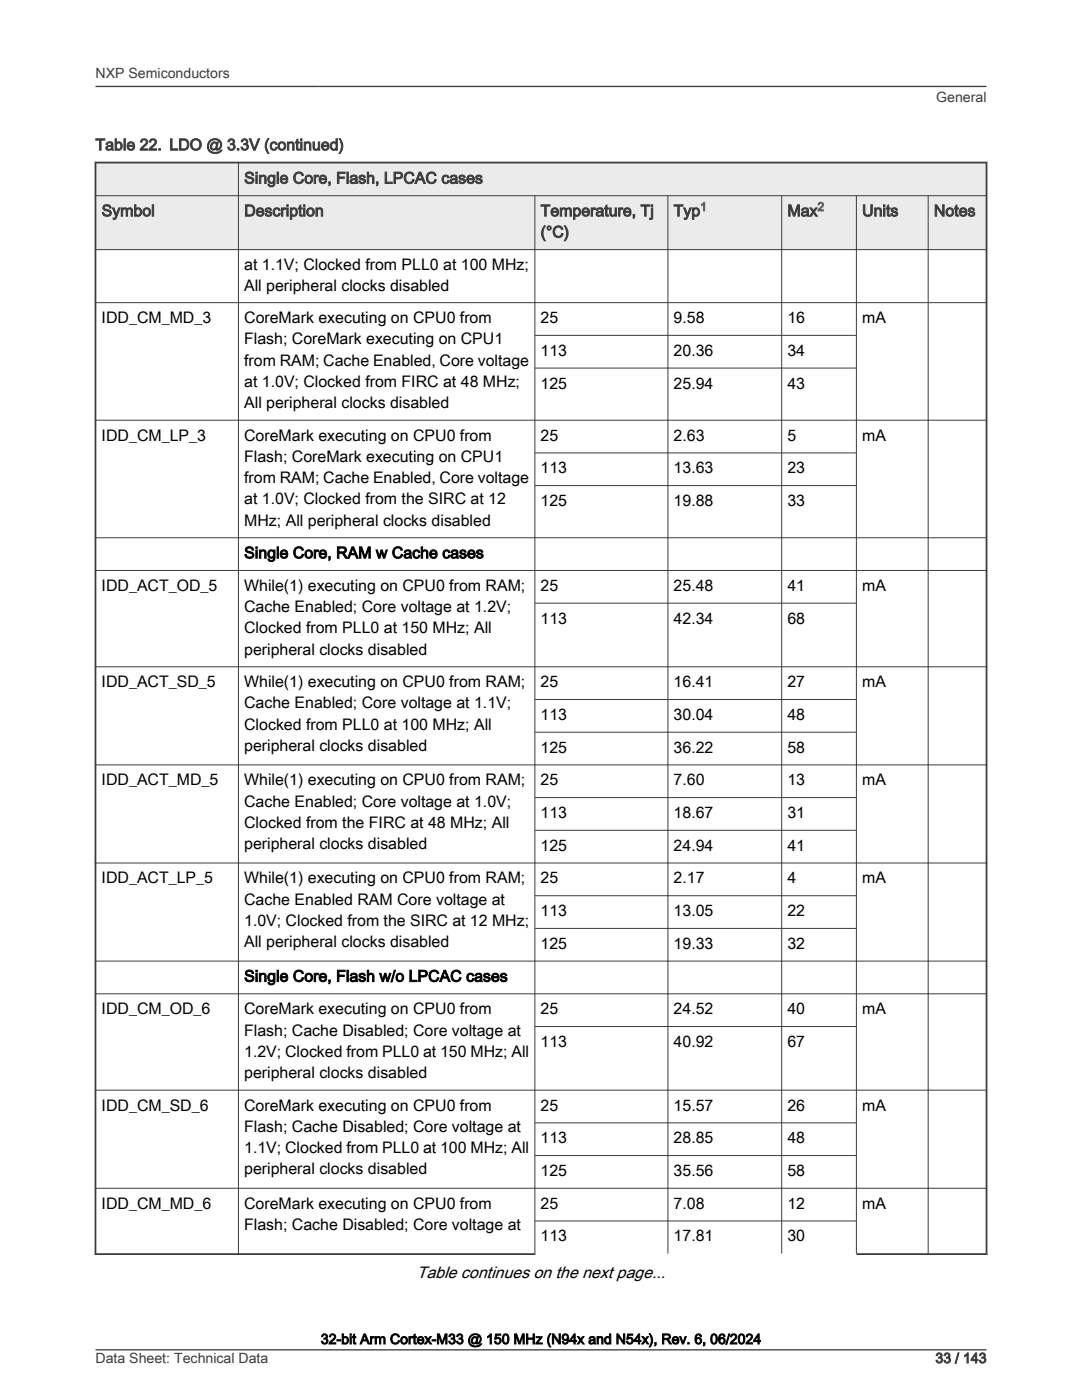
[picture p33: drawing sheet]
<svg xmlns="http://www.w3.org/2000/svg" width="216mm" height="279mm" viewBox="0 0 216 279" stroke-linecap="round" stroke-linejoin="round" font-family="sans-serif">
<defs><g id="words">
<text font-size="3.3" x="83.2" y="255.1">Table continues on the next page...</text>
<g font-size="3.2" fill="#3c3c3c">
<text x="19" y="30">Table 22. LDO @ 3.3V (continued)</text>
<text x="48.7" y="36.6">Single Core, Flash, LPCAC cases</text>
<text x="20.3" y="43.1">Symbol</text>
<text x="48.7" y="43.1">Description</text>
<text x="107.9" y="43.1">Temperature, Tj</text>
<text x="107.9" y="47.4">(°C)</text>
<text x="134.4" y="43.1">Typ</text>
<text x="157.1" y="43.1">Max</text>
<text x="172" y="43.1">Units</text>
<text x="186.4" y="43.1">Notes</text>
</g>
<g font-size="3.2">
<text x="48.7" y="53.8">at 1.1V; Clocked from PLL0 at 100 MHz;</text>
<text x="48.7" y="58">All peripheral clocks disabled</text>
<text x="20.3" y="64.5">IDD_CM_MD_3</text>
<text x="48.7" y="64.5">CoreMark executing on CPU0 from</text>
<text x="107.9" y="64.5">25</text>
<text x="134.4" y="64.5">9.58</text>
<text x="157.1" y="64.5">16</text>
<text x="172" y="64.5">mA</text>
<text x="48.7" y="68.7">Flash; CoreMark executing on CPU1</text>
<text x="107.9" y="71">113</text>
<text x="134.4" y="71">20.36</text>
<text x="157.1" y="71">34</text>
<text x="48.7" y="73">from RAM; Cache Enabled, Core voltage</text>
<text x="48.7" y="77.2">at 1.0V; Clocked from FIRC at 48 MHz;</text>
<text x="107.9" y="77.5">125</text>
<text x="134.4" y="77.5">25.94</text>
<text x="157.1" y="77.5">43</text>
<text x="48.7" y="81.4">All peripheral clocks disabled</text>
<text x="20.3" y="87.9">IDD_CM_LP_3</text>
<text x="48.7" y="87.9">CoreMark executing on CPU0 from</text>
<text x="107.9" y="87.9">25</text>
<text x="134.4" y="87.9">2.63</text>
<text x="157.1" y="87.9">5</text>
<text x="172" y="87.9">mA</text>
<text x="48.7" y="92.2">Flash; CoreMark executing on CPU1</text>
<text x="107.9" y="94.5">113</text>
<text x="134.4" y="94.5">13.63</text>
<text x="157.1" y="94.5">23</text>
<text x="48.7" y="96.4">from RAM; Cache Enabled, Core voltage</text>
<text x="48.7" y="100.6">at 1.0V; Clocked from the SIRC at 12</text>
<text x="107.9" y="101">125</text>
<text x="134.4" y="101">19.88</text>
<text x="157.1" y="101">33</text>
<text x="48.7" y="104.9">MHz; All peripheral clocks disabled</text>
<text x="48.7" y="111.4">Single Core, RAM w Cache cases</text>
<text x="20.3" y="117.9">IDD_ACT_OD_5</text>
<text x="48.7" y="117.9">While(1) executing on CPU0 from RAM;</text>
<text x="107.9" y="117.9">25</text>
<text x="134.4" y="117.9">25.48</text>
<text x="157.1" y="117.9">41</text>
<text x="172" y="117.9">mA</text>
<text x="48.7" y="122.2">Cache Enabled; Core voltage at 1.2V;</text>
<text x="107.9" y="124.5">113</text>
<text x="134.4" y="124.5">42.34</text>
<text x="157.1" y="124.5">68</text>
<text x="48.7" y="126.4">Clocked from PLL0 at 150 MHz; All</text>
<text x="48.7" y="130.6">peripheral clocks disabled</text>
<text x="20.3" y="137.2">IDD_ACT_SD_5</text>
<text x="48.7" y="137.2">While(1) executing on CPU0 from RAM;</text>
<text x="107.9" y="137.2">25</text>
<text x="134.4" y="137.2">16.41</text>
<text x="157.1" y="137.2">27</text>
<text x="172" y="137.2">mA</text>
<text x="48.7" y="141.4">Cache Enabled; Core voltage at 1.1V;</text>
<text x="107.9" y="143.7">113</text>
<text x="134.4" y="143.7">30.04</text>
<text x="157.1" y="143.7">48</text>
<text x="48.7" y="145.6">Clocked from PLL0 at 100 MHz; All</text>
<text x="48.7" y="149.9">peripheral clocks disabled</text>
<text x="107.9" y="150.2">125</text>
<text x="134.4" y="150.2">36.22</text>
<text x="157.1" y="150.2">58</text>
<text x="20.3" y="156.7">IDD_ACT_MD_5</text>
<text x="48.7" y="156.7">While(1) executing on CPU0 from RAM;</text>
<text x="48.7" y="161">Cache Enabled; Core voltage at 1.0V;</text>
<text x="107.9" y="156.7">25</text>
<text x="134.4" y="156.7">7.60</text>
<text x="157.1" y="156.7">13</text>
<text x="172" y="156.7">mA</text>
<text x="48.7" y="165.2">Clocked from the FIRC at 48 MHz; All</text>
<text x="107.9" y="163.3">113</text>
<text x="134.4" y="163.3">18.67</text>
<text x="157.1" y="163.3">31</text>
<text x="48.7" y="169.4">peripheral clocks disabled</text>
<text x="107.9" y="169.8">125</text>
<text x="134.4" y="169.8">24.94</text>
<text x="157.1" y="169.8">41</text>
<text x="20.3" y="176.3">IDD_ACT_LP_5</text>
<text x="48.7" y="176.3">While(1) executing on CPU0 from RAM;</text>
<text x="107.9" y="176.3">25</text>
<text x="134.4" y="176.3">2.17</text>
<text x="157.1" y="176.3">4</text>
<text x="172" y="176.3">mA</text>
<text x="48.7" y="180.6">Cache Enabled RAM Core voltage at</text>
<text x="48.7" y="184.8">1.0V; Clocked from the SIRC at 12 MHz;</text>
<text x="107.9" y="182.8">113</text>
<text x="134.4" y="182.8">13.05</text>
<text x="157.1" y="182.8">22</text>
<text x="48.7" y="189">All peripheral clocks disabled</text>
<text x="107.9" y="189.4">125</text>
<text x="134.4" y="189.4">19.33</text>
<text x="157.1" y="189.4">32</text>
<text x="48.7" y="195.9">Single Core, Flash w/o LPCAC cases</text>
<text x="20.3" y="202.4">IDD_CM_OD_6</text>
<text x="48.7" y="202.4">CoreMark executing on CPU0 from</text>
<text x="107.9" y="202.4">25</text>
<text x="134.4" y="202.4">24.52</text>
<text x="157.1" y="202.4">40</text>
<text x="172" y="202.4">mA</text>
<text x="48.7" y="206.7">Flash; Cache Disabled; Core voltage at</text>
<text x="107.9" y="209">113</text>
<text x="134.4" y="209">40.92</text>
<text x="157.1" y="209">67</text>
<text x="48.7" y="210.9">1.2V; Clocked from PLL0 at 150 MHz; All</text>
<text x="48.7" y="215.1">peripheral clocks disabled</text>
<text x="20.3" y="221.7">IDD_CM_SD_6</text>
<text x="48.7" y="221.7">CoreMark executing on CPU0 from</text>
<text x="107.9" y="221.7">25</text>
<text x="134.4" y="221.7">15.57</text>
<text x="157.1" y="221.7">26</text>
<text x="172" y="221.7">mA</text>
<text x="48.7" y="225.9">Flash; Cache Disabled; Core voltage at</text>
<text x="48.7" y="230.1">1.1V; Clocked from PLL0 at 100 MHz; All</text>
<text x="107.9" y="228.2">113</text>
<text x="134.4" y="228.2">28.85</text>
<text x="157.1" y="228.2">48</text>
<text x="48.7" y="234.4">peripheral clocks disabled</text>
<text x="107.9" y="234.7">125</text>
<text x="134.4" y="234.7">35.56</text>
<text x="157.1" y="234.7">58</text>
<text x="20.3" y="241.2">IDD_CM_MD_6</text>
<text x="48.7" y="241.2">CoreMark executing on CPU0 from</text>
<text x="48.7" y="245.5">Flash; Cache Disabled; Core voltage at</text>
<text x="107.9" y="241.2">25</text>
<text x="134.4" y="241.2">7.08</text>
<text x="157.1" y="241.2">12</text>
<text x="172" y="241.2">mA</text>
<text x="107.9" y="247.8">113</text>
<text x="134.4" y="247.8">17.81</text>
<text x="157.1" y="247.8">30</text>
</g>
<g font-size="2.8" fill="#3c3c3c">
<text x="19" y="15.6">NXP Semiconductors</text>
<text x="186.8" y="20.4">General</text>
<text x="19" y="272">Data Sheet: Technical Data</text>
<text x="186.7" y="272">33 / 143</text>
</g>
<text font-size="2.8" x="64" y="268.2">32-bit Arm Cortex-M33 @ 150 MHz (N94x and N54x), Rev. 6, 06/2024</text>
<g font-size="2.4" fill="#00f">
<text x="139.7" y="42.1">1</text>
<text x="163.1" y="42.1">2</text>
</g>
</g></defs>
<g fill="#ebebeb">
<path d="M19 32.4h177.8v6.7h-177.8z" fill-rule="evenodd"/>
<path d="M19 39.1h177.8v10.7h-177.8z" fill-rule="evenodd"/>
</g>
<path d="M18.9 32.4h178.1M19 32.3v218.2M196.9 32.3v218.2M18.9 250.3h87.9M170.9 250.3h26.1" fill="none" stroke="#3c3c3c" stroke-width=".35"/>
<g fill="none" stroke="#3c3c3c" stroke-width=".2">
<path d="M18.9 39.1h178.1M47.6 32.3v218.2M106.7 39v211.5M133.3 39v211.2M156 39v211.2M170.9 39v211.2M185.2 39v211.5M18.9 49.8h178.1M18.9 60.4h178.1M106.7 66.9h64.3M106.7 73.5h64.3M18.9 83.9h178.1"/>
<path d="M106.7 90.4h64.3M106.7 96.9h64.3M18.9 107.3h178.1M18.9 113.8h178.1M18.9 133.1h178.1M106.7 120.4h64.3M106.7 139.6h64.3M18.9 152.7h178.1M106.7 146.1h64.3M106.7 159.2h64.3M18.9 172.2h178.1M106.7 165.7h64.3"/>
<path d="M106.7 178.8h64.3M18.9 191.8h178.1M18.9 198.3h178.1M106.7 185.3h64.3M18.9 217.6h178.1M106.7 204.9h64.3M18.9 237.1h178.1M106.7 224.1h64.3M106.7 230.6h64.3M106.7 243.7h64.3"/>
</g>
<path d="M19 17.3h177.8M19.1 269.4h177.7" fill="none" stroke="#3c3c3c" stroke-width=".26"/>
<use href="#words"/>
</svg>
